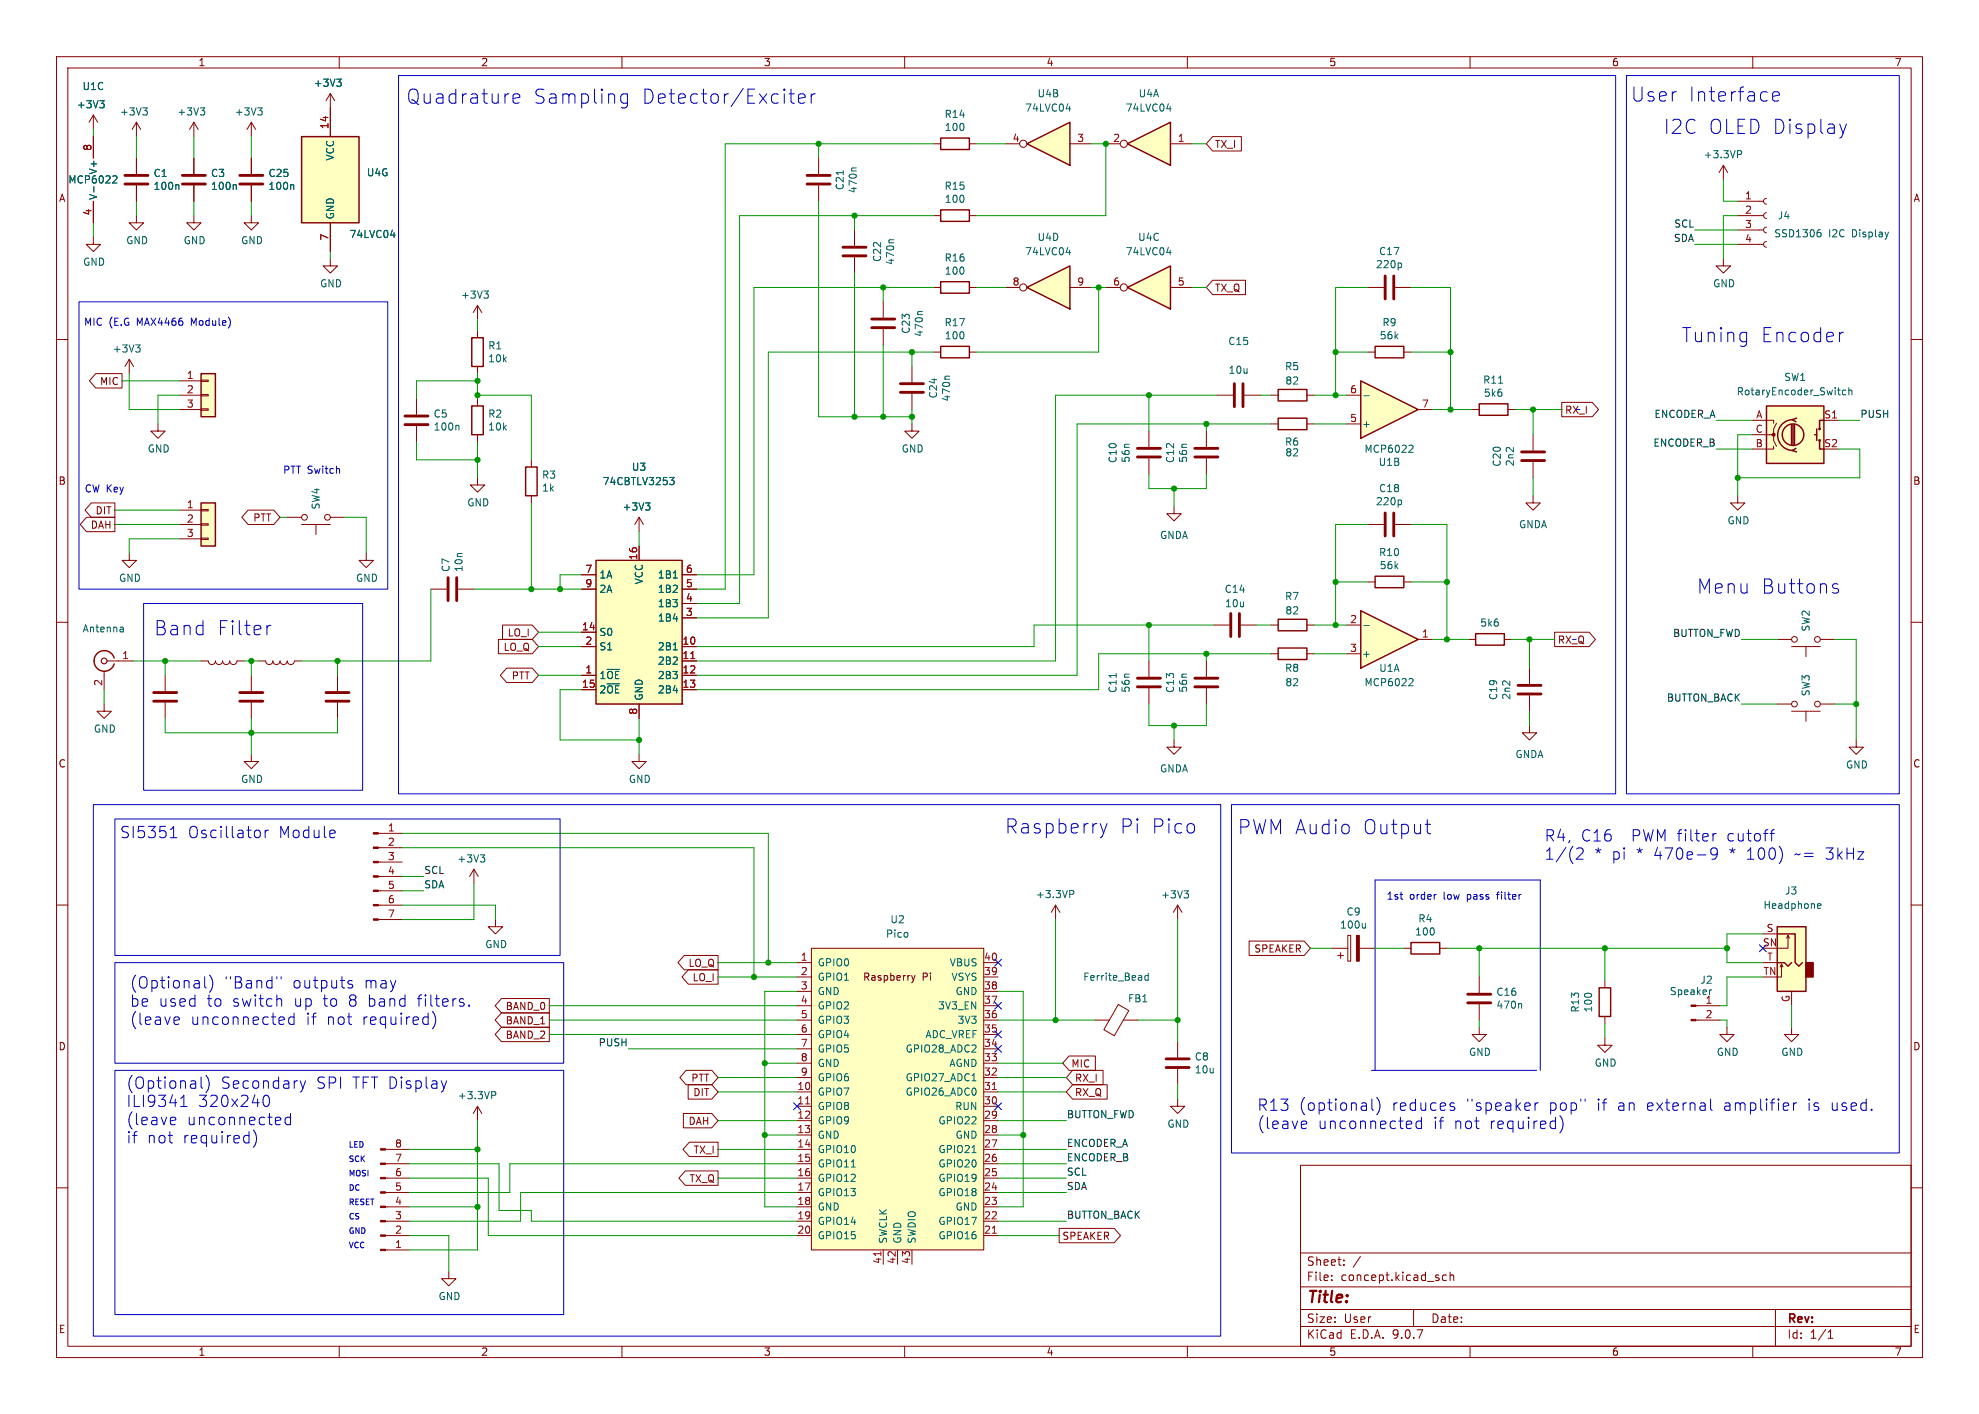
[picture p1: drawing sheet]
<svg xmlns="http://www.w3.org/2000/svg" width="350mm" height="250mm" viewBox="0 0 350 250" stroke-linecap="round" stroke-linejoin="round" font-family="sans-serif">
<defs><g id="words">
<g font-size="3.5" fill="#0000c2">
<text x="71.9" y="18.6">Quadrature</text>
<text x="94.4" y="18.6">Sampling</text>
<text x="113.5" y="18.6">Detector/Exciter</text>
<text x="288.3" y="18.2">User</text>
<text x="294.3" y="23.9">I2C</text>
<text x="298.5" y="18.2">Interface</text>
<text x="302.3" y="23.9">OLED Display</text>
<text x="297.5" y="60.7">Tuning</text>
<text x="311.5" y="60.7">Encoder</text>
<text x="300.2" y="105.2">Menu</text>
<text x="311.6" y="105.2">Buttons</text>
<text x="27.4" y="112.6">Band</text>
<text x="38.5" y="112.6">Filter</text>
<text x="177.8" y="147.6">Raspberry</text>
<text x="198.1" y="147.6">Pi</text>
<text x="203.7" y="147.6">Pico</text>
<text x="219" y="147.7">PWM Audio</text>
<text x="241.1" y="147.7">Output</text>
</g>
<g font-size="2.8" fill="#0000c2">
<text x="21.1" y="148.4">SI5351</text>
<text x="33.1" y="148.4">Oscillator</text>
<text x="49.2" y="148.4">Module</text>
<text x="273" y="149">R4,</text>
<text x="279.5" y="149">C16</text>
<text x="288.5" y="149">PWM filter</text>
<text x="305.4" y="149">cutoff</text>
<text x="273" y="152.2">1/(2</text>
<text x="281.9" y="152.2">*</text>
<text x="285" y="152.2">pi</text>
<text x="289.3" y="152.2">*</text>
<text x="292.4" y="152.2">470e-9</text>
<text x="305.8" y="152.2">*</text>
<text x="308.9" y="152.2">100)</text>
<text x="317.5" y="152.2">~=</text>
<text x="323" y="152.2">3kHz</text>
<text x="22.9" y="174.9">(Optional)</text>
<text x="22.9" y="178.2">be</text>
<text x="28" y="178.2">used</text>
<text x="36.5" y="178.2">to</text>
<text x="39.6" y="174.9">&quot;Band&quot;</text>
<text x="41" y="178.2">switch</text>
<text x="51.6" y="174.9">outputs</text>
<text x="51.9" y="178.2">up</text>
<text x="57.1" y="178.2">to</text>
<text x="61.7" y="178.2">8 band</text>
<text x="64.4" y="174.9">may</text>
<text x="74" y="178.2">filters.</text>
<text x="22.9" y="181.4">(leave</text>
<text x="33.6" y="181.4">unconnected</text>
<text x="54" y="181.4">if</text>
<text x="57.7" y="181.4">not</text>
<text x="64" y="181.4">required)</text>
<text x="22.2" y="192.7">(Optional)</text>
<text x="22.2" y="195.9">ILI9341</text>
<text x="34.9" y="195.9">320x240</text>
<text x="38.9" y="192.7">Secondary</text>
<text x="55.9" y="192.7">SPI TFT Display</text>
<text x="222.2" y="196.6">R13</text>
<text x="229.6" y="196.6">(optional)</text>
<text x="246.1" y="196.6">reduces</text>
<text x="259.3" y="196.6">&quot;speaker</text>
<text x="273.9" y="196.6">pop&quot;</text>
<text x="282.4" y="196.6">if</text>
<text x="286.1" y="196.6">an</text>
<text x="291.3" y="196.6">external</text>
<text x="305" y="196.6">amplifier</text>
<text x="319.9" y="196.6">is</text>
<text x="324.1" y="196.6">used.</text>
<text x="22.2" y="199.1">(leave</text>
<text x="22.2" y="202.3">if</text>
<text x="25.9" y="202.3">not</text>
<text x="32.2" y="202.3">required)</text>
<text x="32.9" y="199.1">unconnected</text>
<text x="222.2" y="199.8">(leave</text>
<text x="233" y="199.8">unconnected</text>
<text x="253.4" y="199.8">if</text>
<text x="257.1" y="199.8">not</text>
<text x="263.4" y="199.8">required)</text>
</g>
<text font-size="2.8" fill="#840000" x="231" y="230.9">Title:</text>
<g font-size="2.1" fill="#840000">
<text x="231" y="226.7">File:</text>
<text x="231" y="224">Sheet:</text>
<text x="237.1" y="226.7">concept.kicad_sch</text>
<text x="231" y="236.9">KiCad</text>
<text x="231" y="234.1">Size:</text>
<text x="237.7" y="234.1">User</text>
<text x="238.7" y="236.9">E.D.A.</text>
<text x="246.3" y="236.9">9.0.7</text>
<text x="253" y="234.1">Date:</text>
<text x="316" y="234.3">Rev:</text>
<text x="316" y="236.9">Id:</text>
<text x="320.1" y="236.9">1/1</text>
</g>
<g font-size="1.8" fill="#840000">
<text x="35" y="11.9">1</text>
<text x="85" y="11.9">2</text>
<text x="135" y="11.9">3</text>
<text x="185" y="11.9">4</text>
<text x="235" y="11.9">5</text>
<text x="285" y="11.9">6</text>
<text x="335" y="11.9">7</text>
<text x="214.8" y="26.4">TX_I</text>
<text x="10.3" y="35.9">A</text>
<text x="338.4" y="35.9">A</text>
<text x="214.8" y="51.8">TX_Q</text>
<text x="17.6" y="68.3">MIC</text>
<text x="10.3" y="85.9">B</text>
<text x="338.3" y="85.9">B</text>
<text x="16" y="93.7">DAH</text>
<text x="16.8" y="91.1">DIT</text>
<text x="44.7" y="92.4">PTT</text>
<text x="89.7" y="112.7">LO_I</text>
<text x="89" y="115.3">LO_Q</text>
<text x="90.4" y="120.4">PTT</text>
<text x="10.3" y="135.9">C</text>
<text x="338.3" y="135.9">C</text>
<text x="121.7" y="171.2">LO_Q</text>
<text x="122.4" y="173.7">LO_I</text>
<text x="152.5" y="173.6">Raspberry</text>
<text x="163.1" y="173.6">Pi</text>
<text x="221.7" y="168.6">SPEAKER</text>
<text x="89.3" y="178.8">BAND_0</text>
<text x="10.3" y="185.9">D</text>
<text x="89.3" y="181.3">BAND_1</text>
<text x="89.3" y="183.9">BAND_2</text>
<text x="338.3" y="185.9">D</text>
<text x="122.2" y="191.5">PTT</text>
<text x="189.4" y="188.9">MIC</text>
<text x="190" y="191.5">RX_I</text>
<text x="122.5" y="194">DIT</text>
<text x="190" y="194">RX_Q</text>
<text x="121.7" y="199.1">DAH</text>
<text x="121.8" y="209.3">TX_Q</text>
<text x="122.6" y="204.2">TX_I</text>
<text x="187.8" y="219.4">SPEAKER</text>
<text x="10.3" y="235.9">E</text>
<text x="35" y="239.9">1</text>
<text x="85" y="239.9">2</text>
<text x="135" y="239.9">3</text>
<text x="185" y="239.9">4</text>
<text x="235" y="239.9">5</text>
<text x="285" y="239.9">6</text>
<text x="335" y="239.9">7</text>
<text x="338.3" y="235.9">E</text>
</g>
<g font-size="1.8" fill="#006464">
<text x="14.5" y="16.1">U1C</text>
<text x="55.4" y="15.5">+3V3</text>
<text x="183.4" y="17.4">U4B</text>
<text x="201.3" y="17.4">U4A</text>
<text x="13.5" y="19.4">+3V3</text>
<text x="21.1" y="20.6">+3V3</text>
<text x="31.3" y="20.6">+3V3</text>
<text x="41.4" y="20.6">+3V3</text>
<text x="167" y="21.1">R14</text>
<text x="167" y="23.4">100</text>
<text x="181.2" y="19.9">74LVC04</text>
<text x="199" y="19.9">74LVC04</text>
<text x="59.3" y="28.5" transform="rotate(-90 59.3 28.5)">VCC</text>
<text x="301.2" y="28.2">+3.3VP</text>
<text x="12" y="32.6">MCP6022</text>
<text x="17.4" y="35.5" transform="rotate(-90 17.4 35.5)">V-</text>
<text x="17.4" y="31" transform="rotate(-90 17.4 31)">V+</text>
<text x="27.1" y="31.5">C1</text>
<text x="27.1" y="33.8">100n</text>
<text x="37.2" y="31.5">C3</text>
<text x="37.2" y="33.8">100n</text>
<text x="47.4" y="33.8">100n</text>
<text x="47.4" y="31.5">C25</text>
<text x="64.8" y="31.4">U4G</text>
<text x="149.4" y="33.7" transform="rotate(-90 149.4 33.7)">C21</text>
<text x="151.7" y="34.3" transform="rotate(-90 151.7 34.3)">470n</text>
<text x="167" y="33.8">R15</text>
<text x="59.3" y="38.9" transform="rotate(-90 59.3 38.9)">GND</text>
<text x="167" y="36.1">100</text>
<text x="314.3" y="39">J4</text>
<text x="14.6" y="47.2">GND</text>
<text x="22.2" y="43.4">GND</text>
<text x="32.4" y="43.4">GND</text>
<text x="42.5" y="43.4">GND</text>
<text x="61.7" y="42.3">74LVC04</text>
<text x="156" y="46.4" transform="rotate(-90 156 46.4)">C22</text>
<text x="158.3" y="47" transform="rotate(-90 158.3 47)">470n</text>
<text x="167" y="46.5">R16</text>
<text x="181.2" y="45.3">74LVC04</text>
<text x="183.4" y="42.8">U4D</text>
<text x="199" y="45.3">74LVC04</text>
<text x="201.2" y="42.8">U4C</text>
<text x="243.3" y="47.6">220p</text>
<text x="243.8" y="45.3">C17</text>
<text x="313.7" y="42.2">SSD1306</text>
<text x="323.4" y="42.2">I2C</text>
<text x="327.7" y="42.2">Display</text>
<text x="56.5" y="51">GND</text>
<text x="81.4" y="53">+3V3</text>
<text x="167" y="48.8">100</text>
<text x="302.9" y="51">GND</text>
<text x="161.1" y="59.1" transform="rotate(-90 161.1 59.1)">C23</text>
<text x="163.4" y="59.7" transform="rotate(-90 163.4 59.7)">470n</text>
<text x="167" y="57.9">R17</text>
<text x="244.4" y="57.9">R9</text>
<text x="19.8" y="62.5">+3V3</text>
<text x="86.2" y="62">R1</text>
<text x="86.2" y="64.3">10k</text>
<text x="167" y="60.2">100</text>
<text x="217.1" y="61.2">C15</text>
<text x="227.2" y="65.7">R5</text>
<text x="243.9" y="60.2">56k</text>
<text x="165.9" y="70.6" transform="rotate(-90 165.9 70.6)">C24</text>
<text x="168.2" y="71.1" transform="rotate(-90 168.2 71.1)">470n</text>
<text x="217.2" y="66.3">10u</text>
<text x="227.2" y="68.2">82</text>
<text x="262.2" y="68">R11</text>
<text x="262.3" y="70.4">5k6</text>
<text x="307.1" y="70.1">RotaryEncoder_Switch</text>
<text x="315.5" y="67.6">SW1</text>
<text x="76.6" y="74">C5</text>
<text x="76.6" y="76.3">100n</text>
<text x="86.2" y="74">R2</text>
<text x="86.2" y="76.3">10k</text>
<text x="240.8" y="75.8">+</text>
<text x="26" y="80.2">GND</text>
<text x="111.7" y="83.4">U3</text>
<text x="159.4" y="80.2">GND</text>
<text x="197.7" y="82" transform="rotate(-90 197.7 82)">C10</text>
<text x="200" y="81.9" transform="rotate(-90 200 81.9)">56n</text>
<text x="207.8" y="82" transform="rotate(-90 207.8 82)">C12</text>
<text x="210.2" y="81.9" transform="rotate(-90 210.2 81.9)">56n</text>
<text x="227.2" y="79">R6</text>
<text x="227.2" y="80.9">82</text>
<text x="241.2" y="80.3">MCP6022</text>
<text x="243.7" y="82.6">U1B</text>
<text x="265.6" y="82.6" transform="rotate(-90 265.6 82.6)">C20</text>
<text x="267.9" y="82.6" transform="rotate(-90 267.9 82.6)">2n2</text>
<text x="82.5" y="89.7">GND</text>
<text x="95.8" y="84.8">R3</text>
<text x="95.8" y="87.1">1k</text>
<text x="106.5" y="86">74CBTLV3253</text>
<text x="243.3" y="89.5">220p</text>
<text x="243.8" y="87.2">C18</text>
<text x="56.7" y="90.2" transform="rotate(-90 56.7 90.2)">SW4</text>
<text x="110" y="90.5">+3V3</text>
<text x="205.1" y="95.5">GNDA</text>
<text x="268.6" y="93.6">GNDA</text>
<text x="305.4" y="92.9">GND</text>
<text x="79.7" y="101.2" transform="rotate(-90 79.7 101.2)">C7</text>
<text x="82" y="101.2" transform="rotate(-90 82 101.2)">10n</text>
<text x="243.8" y="98.5">R10</text>
<text x="243.9" y="100.8">56k</text>
<text x="21" y="103.1">GND</text>
<text x="62.9" y="103.1">GND</text>
<text x="105.9" y="102.5">1A</text>
<text x="105.9" y="105">2A</text>
<text x="113.9" y="103.4" transform="rotate(-90 113.9 103.4)">VCC</text>
<text x="116.2" y="102.5">1B1</text>
<text x="116.2" y="105">1B2</text>
<text x="116.2" y="107.6">1B3</text>
<text x="216.5" y="105">C14</text>
<text x="216.6" y="107.6">10u</text>
<text x="227.2" y="106.3">R7</text>
<text x="14.5" y="112">Antenna</text>
<text x="105.9" y="112.6">S0</text>
<text x="116.2" y="110.1">1B4</text>
<text x="227.2" y="108.8">82</text>
<text x="261.7" y="111">5k6</text>
<text x="320.3" y="111.8" transform="rotate(-90 320.3 111.8)">SW2</text>
<text x="105.9" y="115.2">S1</text>
<text x="116.2" y="115.2">2B1</text>
<text x="116.2" y="117.7">2B2</text>
<text x="227.2" y="119">R8</text>
<text x="240.8" y="116.5">+</text>
<text x="243.8" y="119">U1A</text>
<text x="105.9" y="120.3">1~{OE}</text>
<text x="105.9" y="122.8">2~{OE}</text>
<text x="113.9" y="124" transform="rotate(-90 113.9 124)">GND</text>
<text x="116.2" y="120.3">2B3</text>
<text x="116.2" y="122.8">2B4</text>
<text x="197.7" y="122.6" transform="rotate(-90 197.7 122.6)">C11</text>
<text x="200" y="122.6" transform="rotate(-90 200 122.6)">56n</text>
<text x="207.8" y="122.6" transform="rotate(-90 207.8 122.6)">C13</text>
<text x="210.2" y="122.6" transform="rotate(-90 210.2 122.6)">56n</text>
<text x="227.2" y="121.5">82</text>
<text x="241.2" y="121.5">MCP6022</text>
<text x="265" y="123.9" transform="rotate(-90 265 123.9)">C19</text>
<text x="267.3" y="123.8" transform="rotate(-90 267.3 123.8)">2n2</text>
<text x="320.3" y="123.2" transform="rotate(-90 320.3 123.2)">SW3</text>
<text x="16.5" y="129.7">GND</text>
<text x="205.1" y="136.8">GNDA</text>
<text x="267.9" y="134.2">GNDA</text>
<text x="326.4" y="136.1">GND</text>
<text x="42.5" y="138.6">GND</text>
<text x="111.1" y="138.6">GND</text>
<text x="80.8" y="152.7">+3V3</text>
<text x="183.1" y="159">+3.3VP</text>
<text x="205.3" y="159.1">+3V3</text>
<text x="311.8" y="160.9">Headphone</text>
<text x="315.6" y="158.4">J3</text>
<text x="85.7" y="167.8">GND</text>
<text x="156.6" y="166">Pico</text>
<text x="157.4" y="163.4">U2</text>
<text x="236.9" y="164.4">100u</text>
<text x="238.1" y="162.1">C9</text>
<text x="250.2" y="165.6">100</text>
<text x="250.8" y="163.3">R4</text>
<text x="144.5" y="171.1">GPIO0</text>
<text x="144.5" y="173.6">GPIO1</text>
<text x="167.9" y="171.1">VBUS</text>
<text x="168.2" y="173.6">VSYS</text>
<text x="191.5" y="173.6">Ferrite_Bead</text>
<text x="144.5" y="176.1">GND</text>
<text x="144.5" y="178.7">GPIO2</text>
<text x="165.8" y="178.7">3V3_EN</text>
<text x="168.9" y="176.1">GND</text>
<text x="199.4" y="177.4">FB1</text>
<text x="264.6" y="178.6">470n</text>
<text x="264.6" y="176.3">C16</text>
<text x="279.5" y="179.1" transform="rotate(-90 279.5 179.1)">R13</text>
<text x="281.8" y="179.1" transform="rotate(-90 281.8 179.1)">100</text>
<text x="295.2" y="176.1">Speaker</text>
<text x="300.6" y="174.1">J2</text>
<text x="301.6" y="177.6">1</text>
<text x="144.5" y="181.2">GPIO3</text>
<text x="144.5" y="183.8">GPIO4</text>
<text x="163.6" y="183.8">ADC_VREF</text>
<text x="169.3" y="181.2">3V3</text>
<text x="144.5" y="186.3">GPIO5</text>
<text x="144.5" y="188.8">GND</text>
<text x="144.5" y="191.4">GPIO6</text>
<text x="160.1" y="186.3">GPIO28_ADC2</text>
<text x="160.1" y="191.4">GPIO27_ADC1</text>
<text x="167.8" y="188.8">AGND</text>
<text x="211.2" y="187.7">C8</text>
<text x="211.2" y="190">10u</text>
<text x="259.7" y="186.9">GND</text>
<text x="281.9" y="188.8">GND</text>
<text x="303.5" y="186.9">GND</text>
<text x="315" y="186.9">GND</text>
<text x="80.9" y="194.6">+3.3VP</text>
<text x="144.5" y="193.9">GPIO7</text>
<text x="144.5" y="196.5">GPIO8</text>
<text x="160.1" y="193.9">GPIO26_ADC0</text>
<text x="168.8" y="196.5">RUN</text>
<text x="144.5" y="199">GPIO9</text>
<text x="144.5" y="201.5">GND</text>
<text x="165.9" y="199">GPIO22</text>
<text x="168.9" y="201.5">GND</text>
<text x="206.4" y="199.6">GND</text>
<text x="144.5" y="204.1">GPIO10</text>
<text x="144.5" y="206.6">GPIO11</text>
<text x="144.5" y="209.2">GPIO12</text>
<text x="165.9" y="204.1">GPIO21</text>
<text x="165.9" y="206.6">GPIO20</text>
<text x="165.9" y="209.2">GPIO19</text>
<text x="144.5" y="211.7">GPIO13</text>
<text x="144.5" y="214.2">GND</text>
<text x="165.9" y="211.7">GPIO18</text>
<text x="168.9" y="214.2">GND</text>
<text x="144.5" y="216.8">GPIO14</text>
<text x="144.5" y="219.3">GPIO15</text>
<text x="157.1" y="220" transform="rotate(-90 157.1 220)">SWCLK</text>
<text x="159.6" y="220" transform="rotate(-90 159.6 220)">GND</text>
<text x="162.2" y="220" transform="rotate(-90 162.2 220)">SWDIO</text>
<text x="165.9" y="216.8">GPIO17</text>
<text x="165.9" y="219.3">GPIO16</text>
<text x="77.5" y="230.1">GND</text>
</g>
<g font-size="1.8" fill="#a90000">
<text x="58.2" y="22.9" transform="rotate(-90 58.2 22.9)">14</text>
<text x="16.3" y="26.8" transform="rotate(-90 16.3 26.8)">8</text>
<text x="179" y="25.2">4</text>
<text x="190.4" y="25.2">3</text>
<text x="196.8" y="25.2">2</text>
<text x="208.2" y="25.2">1</text>
<text x="308.5" y="35.3">1</text>
<text x="16.3" y="38.2" transform="rotate(-90 16.3 38.2)">4</text>
<text x="308.5" y="37.9">2</text>
<text x="308.5" y="40.4">3</text>
<text x="58.2" y="42.6" transform="rotate(-90 58.2 42.6)">7</text>
<text x="308.5" y="43">4</text>
<text x="179" y="50.6">8</text>
<text x="190.4" y="50.6">9</text>
<text x="196.8" y="50.6">6</text>
<text x="208.2" y="50.6">5</text>
<text x="32.9" y="67.1">1</text>
<text x="32.9" y="69.6">2</text>
<text x="238.7" y="69.6">6</text>
<text x="32.9" y="72.2">3</text>
<text x="238.7" y="74.7">5</text>
<text x="251.4" y="72.2">7</text>
<text x="310.4" y="76.6">C</text>
<text x="310.5" y="74.1">A</text>
<text x="322.5" y="74.1">S1</text>
<text x="310.4" y="79.1">B</text>
<text x="322.5" y="79.1">S2</text>
<text x="32.9" y="89.9">1</text>
<text x="32.9" y="92.5">2</text>
<text x="32.9" y="95">3</text>
<text x="103.4" y="101.4">7</text>
<text x="112.8" y="99.1" transform="rotate(-90 112.8 99.1)">16</text>
<text x="121.2" y="101.4">6</text>
<text x="103.4" y="103.9">9</text>
<text x="121.2" y="103.9">5</text>
<text x="121.2" y="106.5">4</text>
<text x="102.8" y="111.5">14</text>
<text x="121.2" y="109">3</text>
<text x="238.7" y="110.3">2</text>
<text x="251.4" y="112.8">1</text>
<text x="21.5" y="116.6">1</text>
<text x="103.4" y="114.1">2</text>
<text x="103.4" y="119.2">1</text>
<text x="120.6" y="114.1">10</text>
<text x="120.6" y="116.6">11</text>
<text x="120.6" y="119.2">12</text>
<text x="238.7" y="115.3">3</text>
<text x="18.2" y="121.4" transform="rotate(-90 18.2 121.4)">2</text>
<text x="102.8" y="121.7">15</text>
<text x="120.6" y="121.7">13</text>
<text x="112.8" y="126.5" transform="rotate(-90 112.8 126.5)">8</text>
<text x="68.5" y="147.1">1</text>
<text x="68.5" y="149.6">2</text>
<text x="68.5" y="152.2">3</text>
<text x="68.5" y="154.7">4</text>
<text x="68.5" y="157.3">5</text>
<text x="68.5" y="159.8">6</text>
<text x="68.5" y="162.3">7</text>
<text x="311.7" y="167.4">SN</text>
<text x="312.3" y="164.9">S</text>
<text x="141.5" y="170">1</text>
<text x="141.5" y="172.5">2</text>
<text x="173.9" y="170">40</text>
<text x="173.9" y="172.5">39</text>
<text x="311.8" y="172.5">TN</text>
<text x="312.5" y="170">T</text>
<text x="141.5" y="175">3</text>
<text x="141.5" y="177.6">4</text>
<text x="173.9" y="175">38</text>
<text x="173.9" y="177.6">37</text>
<text x="316.6" y="177.3" transform="rotate(-90 316.6 177.3)">G</text>
<text x="141.5" y="180.1">5</text>
<text x="141.5" y="182.7">6</text>
<text x="141.5" y="185.2">7</text>
<text x="173.9" y="180.1">36</text>
<text x="173.9" y="182.7">35</text>
<text x="173.9" y="185.2">34</text>
<text x="301.6" y="180.1">2</text>
<text x="141.5" y="187.7">8</text>
<text x="141.5" y="190.3">9</text>
<text x="173.9" y="187.7">33</text>
<text x="173.9" y="190.3">32</text>
<text x="140.9" y="192.8">10</text>
<text x="140.9" y="195.4">11</text>
<text x="140.9" y="197.9">12</text>
<text x="173.9" y="192.8">31</text>
<text x="173.9" y="195.4">30</text>
<text x="173.9" y="197.9">29</text>
<text x="69.8" y="203">8</text>
<text x="140.9" y="200.4">13</text>
<text x="140.9" y="203">14</text>
<text x="173.9" y="200.4">28</text>
<text x="173.9" y="203">27</text>
<text x="69.8" y="208.1">6</text>
<text x="69.8" y="205.5">7</text>
<text x="140.9" y="205.5">15</text>
<text x="140.9" y="208.1">16</text>
<text x="173.9" y="205.5">26</text>
<text x="173.9" y="208.1">25</text>
<text x="69.8" y="215.7">3</text>
<text x="69.8" y="213.1">4</text>
<text x="69.8" y="210.6">5</text>
<text x="140.9" y="210.6">17</text>
<text x="140.9" y="213.1">18</text>
<text x="140.9" y="215.7">19</text>
<text x="173.9" y="210.6">24</text>
<text x="173.9" y="213.1">23</text>
<text x="173.9" y="215.7">22</text>
<text x="69.8" y="220.8">1</text>
<text x="69.8" y="218.2">2</text>
<text x="140.9" y="218.2">20</text>
<text x="173.9" y="218.2">21</text>
<text x="156" y="223.6" transform="rotate(-90 156 223.6)">41</text>
<text x="158.5" y="223.6" transform="rotate(-90 158.5 223.6)">42</text>
<text x="161" y="223.6" transform="rotate(-90 161 223.6)">43</text>
</g>
<g font-size="1.8" fill="#0f0f0f">
<text x="296" y="40.3">SCL</text>
<text x="295.9" y="42.9">SDA</text>
<text x="292.5" y="74">ENCODER_A</text>
<text x="328.9" y="74">PUSH</text>
<text x="292.3" y="79.1">ENCODER_B</text>
<text x="295.8" y="112.7">BUTTON_FWD</text>
<text x="294.7" y="124.1">BUTTON_BACK</text>
<text x="74.9" y="154.6">SCL</text>
<text x="74.9" y="157.2">SDA</text>
<text x="105.8" y="185.1">PUSH</text>
<text x="188.6" y="197.8">BUTTON_FWD</text>
<text x="188.6" y="202.9">ENCODER_A</text>
<text x="188.6" y="208">SCL</text>
<text x="188.6" y="205.4">ENCODER_B</text>
<text x="188.6" y="210.5">SDA</text>
<text x="188.6" y="215.6">BUTTON_BACK</text>
</g>
<g font-size="1.8" fill="#0000c2">
<text x="14.8" y="57.7">MIC</text>
<text x="19.3" y="57.7">(E.G</text>
<text x="24.3" y="57.7">MAX4466</text>
<text x="34.1" y="57.7">Module)</text>
<text x="276.7" y="73.4">RX_I</text>
<text x="50" y="83.8">PTT Switch</text>
<text x="14.9" y="87.2">CW Key</text>
<text x="275.4" y="114">RX_Q</text>
<text x="245.1" y="159.2">1st</text>
<text x="249.3" y="159.2">order</text>
<text x="255.4" y="159.2">low</text>
<text x="259.7" y="159.2">pass</text>
<text x="265.3" y="159.2">filter</text>
</g>
<g font-size="1.4" fill="#0000c2">
<text x="61.6" y="203">LED</text>
<text x="61.6" y="205.5">SCK</text>
<text x="61.6" y="208.1">MOSI</text>
<text x="61.6" y="215.7">CS</text>
<text x="61.6" y="213.1">RESET</text>
<text x="61.6" y="210.6">DC</text>
<text x="61.6" y="218.2">GND</text>
<text x="61.6" y="220.8">VCC</text>
</g>
</g></defs>
<g fill="none" stroke="#840000" stroke-width=".18">
<path d="M10 10h330v230h-330zM12 12h326v226h-326zM58.4 16.5l.8 1.3M58.4 16.5l-.7 1.3M58.4 16.5v2.6M60 10v2M110 10v2M160 10v2M210 10v2M260 10v2M310 10v2M16.5 20.3v2.6"/>
<path d="M16.5 24.2v3.8M16.5 35.6v3.8M16.5 20.3l.8 1.3M16.5 20.3l-.8 1.3M24.1 38.1v1.3h1.3l-1.3 1.3-1.2-1.3h1.2M24.1 21.6l.8 1.3M24.1 21.6l-.7 1.3M24.1 21.6v2.6M24.1 28v2.8M24.1 32.8v2.8M34.3 38.1v1.3h1.3l-1.3 1.3-1.3-1.3h1.3M34.3 21.6l.8 1.3"/>
<path d="M34.3 21.6l-.8 1.3M34.3 21.6v2.6M34.3 28v2.8M34.3 32.8v2.8M44.4 38.1v1.3h1.3l-1.3 1.3-1.2-1.3h1.2M44.4 21.6v2.6M44.4 28v2.8M44.4 32.8v2.8M44.4 21.6l.8 1.3M44.4 21.6l-.7 1.3M16.5 41.9v1.3h1.3l-1.3 1.3-1.3-1.3h1.3M58.4 45.7v1.3h1.3l-1.3 1.3-1.3-1.3h1.3"/>
<path d="M10 60h2M22.9 63.5l.7 1.3M22.9 63.5l-.8 1.3M22.9 63.5v2.6M203.2 76.2v2.8M338 60h2M203.2 81.1v2.7M10 110h2M44.4 119.4v2.8M45.7 116.9h1.3a.64 .64 0 0 0 .6 .6 .64 .64 0 0 0 .7-.6 .64 .64 0 0 0 .6 .6 .64 .64 0 0 0 .6-.6 .64 .64 0 0 0 .7 .6 .64 .64 0 0 0 .6-.6 .64 .64 0 0 0 .6 .6 .64 .64 0 0 0 .7-.6h1.2M59.7 119.4v2.8M338 110h2"/>
<path d="M44.4 133.4v1.2h1.3l-1.3 1.3-1.2-1.3h1.2M44.4 124.2v2.8M59.7 124.2v2.8M113 133.4v1.2h1.3l-1.3 1.3-1.2-1.3h1.2M66.9 147.3h4.2M66.9 149.9h4.2M66.9 152.4h4.2M66.9 155h4.2M66.9 157.5h4.2M10 160h2M66.9 160h4.2M66.9 162.6h4.2"/>
<path d="M235.6 167.7h2.8M236.6 168.9h1M237.1 168.4v1M238.4 165.4h.5v4.6h-.5zM240.4 167.7h2.8M338 160h2M84.5 195.6l-.8 1.3M84.5 195.6l.7 1.3M84.5 195.6v2.5M10 210h2M230 206h108v32h-108zM338 210h2"/>
<path d="M60 238v2M110 238v2M160 238v2M210 238v2M230 234.5h108M230 231.5h108M230 227.5h108M230 221.5h108M235.5 226.3v.1M235.5 225.5v.1M237.7 223.6v.1M237.7 222.8v.1"/>
<path d="M240.6 222.2l-1.3 1.9M250 231.5v3M255.8 225.5l-.4-.1-.3 .3v.4l.2 .3h.5M256.5 225.6l.2-.2 .3 .1 .1 .9M256.5 224.9v1.5M260 238v2M310 238v2M314 231.5v6.5M323.3 236.6h.9M323.3 235.6l.5-.5v1.5"/>
</g>
<g fill="none" stroke="#006464" stroke-width=".18">
<path d="M17.6 17.8h.8l-.4 .5M18.2 18.3l.2 .2v.3l-.2 .3M25.3 19.1h.7l-.4 .5M25.8 19.6l.2 .2v.3l-.2 .2M35.4 19.1h.8l-.4 .5M36 19.6l.2 .2v.3l-.2 .2M45.6 19.1h.8l-.5 .5M46.1 19.6l.3 .2v.3l-.3 .2M59.6 14h.7l-.4 .5M60.1 14.5l.2 .2v.3l-.2 .3M16.6 33v1M20.1 31.1h.5l.1 .3-.8 1h.8"/>
<path d="M31.5 32.7l.1 .1v.7M41.6 32.7l.2 .1v.7M51.8 32.7l.2 .1v.7M24 61h.8l-.4 .5M24.5 61.5l.3 .2v.3l-.3 .3M241.5 163.3v.8M241.5 164l-.2 .1M87 193h.4l.3 .3-.1 .3-.6 .1"/>
</g>
<path d="M22.1 31h4.1M22.1 32.5h4.1M32.3 31h4M32.3 32.5h4M42.4 31h4.1M42.4 32.5h4.1M201.2 79.3h4M201.2 80.8h4M42.4 124h4.1M42.4 122.5h4.1M57.7 124h4M57.7 122.5h4" fill="none" stroke="#840000" stroke-width=".51"/>
<g fill="#840000" stroke="#840000" stroke-width=".18">
<path d="M239.9 165.4h.5v4.6h-.5z"/>
<path d="M66 147.2h.9v.3h-.9z"/>
<path d="M66 149.8h.9v.2h-.9z"/>
<path d="M66 152.3h.9v.3h-.9z"/>
<path d="M66 154.8h.9v.3h-.9z"/>
<path d="M66 157.4h.9v.2h-.9z"/>
<path d="M66 159.9h.9v.3h-.9z"/>
<path d="M66 162.5h.9v.2h-.9z"/>
</g>
<path d="M53.3 24.2h10.2v15.2h-10.2z" fill="#ffffc2"/>
<path d="M53.3 24.2h10.2v15.2h-10.2zM93 82.6h2v5.1h-2zM20.2 116.4a1.81 1.81 0 0 0-2.8-1 1.81 1.81 0 0 0 0 2.9 1.81 1.81 0 0 0 2.8-.9M226.1 114.6h5v2h-5z" fill="none" stroke="#840000" stroke-width=".25"/>
<g fill="none" stroke="#840000" stroke-width=".18">
<path d="M58.4 19.1v5.1M58.4 39.4v5.1M213.4 76.2v2.8M22.9 97.8v1.3h1.2l-1.2 1.3-1.3-1.3h1.3M64.8 97.8v1.3h1.2l-1.2 1.3-1.3-1.3h1.3M94 81.3v1.3M94 87.7v1.2M113 91.5l.8 1.2M113 91.5l-.7 1.2M113 91.5v2.5M207.6 89.6v1.2h1.3l-1.3 1.3-1.2-1.3h1.2M213.4 81.1v2.7"/>
<path d="M18.4 118.6v3.3M18.9 116.9h4.6M29.2 119.4v2.8M35.6 116.9h1.2a.64 .64 0 0 0 .7 .6 .64 .64 0 0 0 .6-.6 .64 .64 0 0 0 .6 .6 .64 .64 0 0 0 .7-.6 .64 .64 0 0 0 .6 .6 .64 .64 0 0 0 .6-.6 .64 .64 0 0 0 .7 .6 .64 .64 0 0 0 .6-.6h1.3M76.2 104.2h2.8M81 104.2h2.8M203.2 116.9v2.8M213.4 116.9v2.8M224.8 115.6h1.3M231.1 115.6h1.3M18.4 124.5v1.3h1.3l-1.3 1.2-1.3-1.2h1.3M29.2 124.2v2.8"/>
<path d="M203.2 121.7v2.8M207.6 130.8v1.3h1.3l-1.3 1.3-1.2-1.3h1.2M213.4 121.7v2.8M186.7 160l-.8 1.3M186.7 160l.8 1.3M186.7 160v2.6M208.3 160v2.6M208.3 160l.7 1.3M208.3 160l-.8 1.3M208.3 194.3v1.3h1.2l-1.2 1.3-1.3-1.3h1.3M208.3 184.2v2.8M208.3 189v2.8"/>
</g>
<path d="M69.1 41.6h.8M69.7 41.2v.8M114.2 88.9h.7l-.4 .5M114.7 89.4l.2 .2v.3l-.2 .3M21.6 110.9l.2 .2v.6M21.8 111.7h-.4M21.8 111.2h-.4M197.4 119.1v.7M189.2 157.4h.5l.2 .3-.1 .4h-.6M209.4 157.5h.8l-.4 .5M210 158l.2 .2v.3l-.2 .3" fill="none" stroke="#006464" stroke-width=".18"/>
<path d="M211.3 79.3h4.1M211.3 80.8h4.1M79.2 102.1v4.1M80.8 102.1v4.1M201.2 119.9h4M211.3 119.9h4.1M27.2 124h4M27.2 122.5h4M201.2 121.4h4M211.3 121.4h4.1M206.2 187.2h4.1M206.2 188.7h4.1" fill="none" stroke="#840000" stroke-width=".51"/>
<circle cx="18.4" cy="116.9" r=".51" fill="none" stroke="#840000" stroke-width=".2"/>
<path d="M105.4 99.1h15.2v25.4h-15.2z" fill="#ffffc2"/>
<path d="M105.4 99.1h15.2v25.4h-15.2zM226.1 109.5h5v2h-5zM261 112h5.1v2.1h-5.1zM249.6 166.6h5v2.1h-5z" fill="none" stroke="#840000" stroke-width=".25"/>
<g fill="none" stroke="#840000" stroke-width=".18">
<path d="M144.8 28v2.8M144.8 32.8v2.8M84.5 54l.7 1.3M84.5 54l-.8 1.3M84.5 54v2.5M113 96.5v2.6M102.9 101.6h2.5M102.9 104.2h2.5M102.9 111.8h2.5M102.9 114.3h2.5M102.9 119.4h2.5M120.6 101.6h2.6"/>
<path d="M120.6 104.2h2.6M120.6 114.3h2.6M120.6 119.4h2.6M120.6 106.7h2.6M120.6 109.2h2.6M120.6 116.9h2.6M224.8 110.5h1.3M231.1 110.5h1.3M259.7 113.1h1.3M266.1 113.1h1.2M102.9 121.9h2.5M113 124.5v2.5"/>
<path d="M120.6 124.5h.1M120.6 121.9h2.6M83.8 153.7l.8 1.3M83.8 153.7l-.7 1.3M83.8 153.7v2.5M87.6 162.6v1.3h1.3l-1.3 1.2-1.2-1.2h1.2M248.3 167.7h1.3M254.6 167.7h1.3M261.6 172.7v2.8M261.6 177.6v2.8"/>
</g>
<path d="M149.1 30.2v.7M151.5 29.7h-.7l-.2 .2M85.6 51.5h.8l-.5 .4M86.1 51.9l.3 .3v.3l-.3 .2M118.4 84.4h.8l-.4 .5 .4 .1v.5l-.2 .2h-.4M119.1 102.2h.7M119.1 114.9h.7M85 151.2h.7l-.4 .4M85.5 151.6l.2 .3v.3l-.2 .2M268.9 177.4l.2 .2v.7" fill="none" stroke="#006464" stroke-width=".18"/>
<path d="M122.2 116.4h.7" fill="none" stroke="#a90000" stroke-width=".18"/>
<path d="M142.7 32.5h4.1M142.7 31h4.1M259.6 175.8h4.1M259.6 177.3h4.1" fill="none" stroke="#840000" stroke-width=".51"/>
<path d="M240.7 108l10.1 5.1-10.1 5z" fill="#ffffc2"/>
<path d="M240.7 108l10.1 5.1-10.1 5z" fill="none" stroke="#840000" stroke-width=".25"/>
<path d="M238.1 115.6h2.6M238.1 110.5h2.6M250.8 113.1h2.6M197.8 177.6l1.8 1.1-2.5 4.4-1.9-1zM193.7 180.4h2.5M198.7 180.4h2.6" fill="none" stroke="#840000" stroke-width=".18"/>
<path d="M241.2 110.6h1M249.4 120h.4l.1 .3-.8 1h.8M203.1 172.1v1.2M203.1 172.5h-.4l-.2 .2 .1 .6h.5" fill="none" stroke="#006464" stroke-width=".18"/>
<path d="M181.6 25.4l7.6-3.8v7.6z" fill="#ffffc2"/>
<path d="M181.6 25.4l7.6-3.8v7.6z" fill="none" stroke="#840000" stroke-width=".25"/>
<g fill="none" stroke="#840000" stroke-width=".18">
<path d="M177.8 25.4h2.5M189.2 25.4h3.8"/>
<circle cx="181" cy="25.4" r=".63"/>
</g>
<path d="M188.6 19.2h.8M189.2 18.8v.9" fill="none" stroke="#006464" stroke-width=".18"/>
<path d="M199.4 50.8l7.6-3.8v7.6z" fill="#ffffc2"/>
<path d="M199.4 50.8l7.6-3.8v7.6z" fill="none" stroke="#840000" stroke-width=".25"/>
<g fill="none" stroke="#840000" stroke-width=".18">
<path d="M195.6 50.8h2.5M207 50.8h3.8M214.6 110.5h2.8M219.5 110.5h2.7M68.2 218.5h4.2M68.2 215.9h4.2M68.2 213.4h4.2M68.2 210.8h4.2M68.2 208.3h4.2M68.2 205.8h4.2M68.2 203.2h4.2M68.2 221h4.2"/>
<circle cx="198.8" cy="50.8" r=".63"/>
</g>
<path d="M206.3 44.6h.8M206.9 44.2v.9" fill="none" stroke="#006464" stroke-width=".18"/>
<path d="M217.7 108.5v4M219.2 108.5v4" fill="none" stroke="#840000" stroke-width=".51"/>
<g fill="#840000" stroke="#840000" stroke-width=".18">
<path d="M67.3 220.9h.9v.2h-.9z"/>
<path d="M67.3 218.3h.9v.3h-.9z"/>
<path d="M67.3 215.8h.9v.3h-.9z"/>
<path d="M67.3 213.3h.9v.2h-.9z"/>
<path d="M67.3 210.7h.9v.3h-.9z"/>
<path d="M67.3 208.2h.9v.2h-.9z"/>
<path d="M67.3 205.6h.9v.3h-.9z"/>
<path d="M67.3 203.1h.9v.3h-.9z"/>
</g>
<path d="M143.5 167.7h30.5v53.3h-30.5z" fill="#ffffc2"/>
<g fill="none" stroke="#840000" stroke-width=".18">
<path d="M84.5 58.4v1.3M84.5 64.8v1.3M84.5 70.5v1.3M84.5 76.9v1.2M141 170.2h2.5M141 172.7h2.5M141 175.3h2.5M141 177.8h2.5M143.5 167.7h30.5v53.3h-30.5zM161.2 172.5l.3 .8M161.5 173.3l-.3 .4M161.8 172.5l-.3 .8"/>
<path d="M174 170.2h2.5M174 172.7h2.5M174 175.3h2.5M174 177.8h2.5M141 180.4h2.5M141 182.9h2.5M141 185.4h2.5M141 188h2.5M141 190.5h2.5M141 193.1h2.5M141 195.6h2.5M141 198.1h2.5"/>
<path d="M174 180.4h2.5M174 182.9h2.5M174 185.4h2.5M174 188h2.5M174 190.5h2.5M174 193.1h2.5M174 195.6h2.5M174 198.1h2.5M141 200.7h2.5M141 203.2h2.5M141 205.8h2.5M141 208.3h2.5"/>
<path d="M141 210.8h2.5M141 213.4h2.5M141 215.9h2.5M141 218.5h2.5M174 200.7h2.5M174 203.2h2.5M174 205.8h2.5M174 208.3h2.5M174 210.8h2.5M174 213.4h2.5M174 215.9h2.5M174 218.5h2.5"/>
<path d="M156.2 221v2.5M158.7 221v2.5M161.3 221v2.5"/>
</g>
<path d="M142.5 195.2h.7M175.5 192.6h.7M175.5 218h.7M155.8 221.3v.7" fill="none" stroke="#a90000" stroke-width=".18"/>
<path d="M171.9 191.1h.7M150.6 206.3h.7M171.9 203.8h.7" fill="none" stroke="#006464" stroke-width=".18"/>
<path d="M83.4 59.7h2.1v5.1h-2.1zM83.4 71.8h2.1v5.1h-2.1z" fill="none" stroke="#840000" stroke-width=".25"/>
<path d="M240.7 67.3l10.1 5.1-10.1 5.1z" fill="#ffffc2"/>
<path d="M240.7 67.3l10.1 5.1-10.1 5.1z" fill="none" stroke="#840000" stroke-width=".25"/>
<path d="M238.1 75h2.6M238.1 69.9h2.6M250.8 72.4h2.6" fill="none" stroke="#840000" stroke-width=".18"/>
<path d="M241.2 70h1M249.4 78.7l.4 .1 .1 .3-.8 .9h.8" fill="none" stroke="#006464" stroke-width=".18"/>
<path d="M181.6 50.8l7.6-3.8v7.6z" fill="#ffffc2"/>
<path d="M166.4 49.8h5v2h-5zM181.6 50.8l7.6-3.8v7.6zM166.4 61.2h5v2.1h-5zM226.1 68.9h5v2h-5zM226.1 73.9h5v2.1h-5z" fill="none" stroke="#840000" stroke-width=".25"/>
<g fill="none" stroke="#840000" stroke-width=".18">
<path d="M156.2 53.4v2.8M156.2 58.2v2.8M165.1 50.8h1.3M171.4 50.8h1.3M177.8 50.8h2.5M189.2 50.8h3.8M161.3 64.8v2.8M161.3 69.6v2.8M165.1 62.3h1.3M171.4 62.3h1.3M224.8 69.9h1.3M224.8 75h1.3"/>
<path d="M231.1 69.9h1.3M231.1 75h1.3M79.4 224.8v1.3h1.2l-1.2 1.3-1.3-1.3h1.3"/>
<circle cx="181" cy="50.8" r=".63"/>
</g>
<path d="M163.1 55.1h-.6l-.2 .2M188.6 44.6h.8M189.2 44.2v.9M168 66.5h-.7l-.2 .2" fill="none" stroke="#006464" stroke-width=".18"/>
<path d="M154.2 57.9h4M154.2 56.4h4M159.3 69.4h4M159.3 67.8h4" fill="none" stroke="#840000" stroke-width=".51"/>
<path d="M199.4 25.4l7.6-3.8v7.6z" fill="#ffffc2"/>
<path d="M199.4 25.4l7.6-3.8v7.6z" fill="none" stroke="#840000" stroke-width=".25"/>
<g fill="none" stroke="#840000" stroke-width=".18">
<path d="M195.6 25.4h2.5M207 25.4h3.8M161.3 75v1.2h1.3l-1.3 1.3-1.3-1.3h1.3M271.1 76.9v2.8M271.1 87.7v1.2h1.3l-1.3 1.3-1.2-1.3h1.2M271.1 81.7v2.8M299.9 177.8h4.3M299.9 180.4h4.3M305.4 181.6v1.3h1.3l-1.3 1.3-1.2-1.3h1.2M316.9 181.6v1.3h1.2l-1.2 1.3-1.3-1.3h1.3"/>
<circle cx="198.8" cy="25.4" r=".63"/>
</g>
<path d="M206.3 19.2h.8M206.9 18.8v.9M302.7 175l-.3 .1" fill="none" stroke="#006464" stroke-width=".18"/>
<path d="M269.1 79.9h4.1M269.1 81.4h4.1" fill="none" stroke="#840000" stroke-width=".51"/>
<g fill="#840000" stroke="#840000" stroke-width=".18">
<path d="M299.1 177.7h.8v.3h-.8z"/>
<path d="M299.1 180.2h.8v.3h-.8z"/>
</g>
<path d="M314.3 163.9h5.1v11.4h-5.1z" fill="#ffffc2"/>
<path d="M319.4 170.2h1.3v2.5h-1.3z" fill="#840000" stroke="#840000" stroke-width=".25"/>
<path d="M243.2 61.2h5.1v2.1h-5.1zM261.6 71.4h5.1v2h-5.1zM243.2 101.9h5.1v2h-5.1zM282.8 174.7h2.1v5h-2.1zM314.3 163.9h5.1v11.4h-5.1zM314.3 170.2h1.3l.6 .6 .7-.6M314.3 165.1h3.2v5.1l.6 .6 .7-.6" fill="none" stroke="#840000" stroke-width=".25"/>
<g fill="none" stroke="#840000" stroke-width=".18">
<path d="M241.9 50.8h2.8M246.8 50.8h2.8M304.8 45.7v1.3h1.3l-1.3 1.3-1.3-1.3h1.3M215.3 69.9h2.8M220.1 69.9h2.8M241.9 62.3h1.3M248.3 62.3h1.3M260.3 72.4h1.3M266.7 72.4h1.3M84.5 84.5v1.3h1.2l-1.2 1.2-1.3-1.2h1.3M241.9 92.7h2.8M246.8 92.7h2.8"/>
<path d="M307.3 87.7v1.2h1.3l-1.3 1.3-1.2-1.3h1.2M241.9 102.9h1.3M248.3 102.9h1.3M270.5 118.1v2.8M314.3 113.1h2.6M316.9 114.3h5M319.4 114.3v1.8M321.9 113.1h2.6M270.5 128.3v1.3h1.3l-1.3 1.2-1.3-1.2h1.3M270.5 123v2.8M314.3 124.5h2.6M316.9 125.8h5"/>
<path d="M319.4 125.8v1.7M321.9 124.5h2.6M328.3 130.8v1.3h1.3l-1.3 1.3-1.3-1.3h1.3M283.8 173.4v1.3M283.8 179.7v1.3M311.8 165.1h2.5M311.8 170.2h2.5M315.1 170.5l-.3 .5M315.3 171l-.2-.5v2.2h-.8M316.2 165.4l-.2 .5M316.5 165.9l-.3-.5v2.3h-1.9M316.9 175.3v2.5"/>
<path d="M261.6 181.6v1.3h1.3l-1.3 1.3-1.3-1.3h1.3M283.8 183.5v1.3h1.3l-1.3 1.3-1.2-1.3h1.2"/>
<circle cx="317.4" cy="113.1" r=".51"/>
<circle cx="321.4" cy="113.1" r=".51"/>
<circle cx="317.4" cy="124.5" r=".51"/>
<circle cx="321.4" cy="124.5" r=".51"/>
</g>
<path d="M247.6 46.5l.3 .2v.4l-.3 .2M265 67.8h.8M247.6 88.4l.3 .2v.4l-.3 .3M321.5 160l.1-.2h.3l.2 .2v.1l-.6 .1M321.5 160.4l.1 .2h.4" fill="none" stroke="#006464" stroke-width=".18"/>
<path d="M245 48.8v4.1M246.5 48.8v4.1M218.3 67.8v4.1M219.8 67.8v4.1M245 90.7v4.1M246.5 90.7v4.1M268.5 122.7h4M268.5 121.2h4" fill="none" stroke="#840000" stroke-width=".51"/>
<path d="M312.4 71.8h10.2v10.1h-10.2z" fill="#ffffc2"/>
<g fill="none" stroke="#840000" stroke-width=".25">
<path d="M166.4 37.1h5v2h-5zM312.4 71.8h10.2v10.1h-10.2zM316.9 75.1v3.5M317.1 74.2a2.73 2.73 0 0 0-2.7 2.7 2.73 2.73 0 0 0 2.7 2.8M317.1 75.1v3.5M317.4 75.1v3.5M317.6 79.3l-.6 .4 .8 .2M317.8 73.9l-.8 .3 .6 .4M320.9 76.9h.4M321.3 75.8v2.1M321.8 77.9v1.5h.8M322.6 74.3h-.8v1.5"/>
<circle cx="317.1" cy="76.9" r="1.9"/>
<circle cx="321.8" cy="75.8" r=".13"/>
<circle cx="321.8" cy="77.9" r=".13"/>
</g>
<path d="M165.1 38.1h1.3M171.4 38.1h1.3M73.7 70.5v2.8M73.7 75.3v2.8M309.9 74.3h3.8v.5M309.9 76.9h3.8v1l.5 1M313.7 78.9v.5h-3.8M314.2 74.8l-.5 1v1.1h-.5M322.6 74.3h2.5" fill="none" stroke="#840000" stroke-width=".18"/>
<circle cx="313.7" cy="76.9" r=".25" fill="#840000" stroke="#840000" stroke-width=".18"/>
<path d="M81 75.2l.2 .2v.6M326.5 69h-.4l-.3 .2 .2 .6h.5M327 69.1l.2-.1h.3v.8M327 68.5v1.3" fill="none" stroke="#006464" stroke-width=".18"/>
<path d="M71.6 73.6h4.1M71.6 75.1h4.1" fill="none" stroke="#840000" stroke-width=".51"/>
<path d="M35.6 88.9h2.5v7.6h-2.5z" fill="#ffffc2"/>
<path d="M166.4 24.4h5v2h-5zM35.6 88.9h2.5v7.6h-2.5z" fill="none" stroke="#840000" stroke-width=".25"/>
<path d="M165.1 25.4h1.3M171.4 25.4h1.3M31.7 90.2h3.9M31.7 92.7h3.9M31.7 95.3h3.9M35.6 90.1h1.2v.2h-1.2zM35.6 92.6h1.2v.3h-1.2zM35.6 95.1h1.2v.3h-1.2z" fill="none" stroke="#840000" stroke-width=".18"/>
<path d="M35.6 66.1h2.5v7.6h-2.5z" fill="#ffffc2"/>
<path d="M35.6 66.1h2.5v7.6h-2.5z" fill="none" stroke="#840000" stroke-width=".25"/>
<g fill="none" stroke="#840000" stroke-width=".18">
<path d="M58.4 19.1v5.1M16.5 24.2v3.8M16.5 35.6v3.8M24.1 28v2.8M24.1 32.8v2.8M34.3 28v2.8M34.3 32.8v2.8M44.4 28v2.8M44.4 32.8v2.8M58.4 39.4v5.1M214.5 24.2h5.1v2.5h-5.1l-1.1-1.3zM304.8 29.2l-.8 1.3"/>
<path d="M304.8 29.2l.8 1.3M304.8 29.2v2.6M307.3 35.6h4.6M307.3 38.1h4.6M312.4 35.1l-.3 .1-.2 .4 .2 .3 .3 .2M312.4 37.6l-.3 .2-.2 .3 .2 .4 .3 .1M151.1 40.7v2.8M151.1 45.5v2.8M214.5 49.6h5.8v2.5h-5.8l-1.1-1.3zM307.3 40.7h4.6M307.3 43.2h4.6M312.4 40.2l-.3 .1-.2 .4 .2 .3 .3 .2"/>
<path d="M312.4 42.7l-.3 .1-.2 .4 .2 .4 .3 .1M16.9 66.1h4.7v2.5h-4.7l-1.1-1.3zM27.9 75v1.2h1.3l-1.3 1.3-1.2-1.3h1.2M31.7 67.3h3.9M31.7 69.9h3.9M31.7 72.4h3.9M35.6 67.2h1.2v.3h-1.2zM35.6 69.7h1.2v.3h-1.2zM35.6 72.3h1.2v.2h-1.2zM276.2 71.1h5.4l1.1 1.3-1.1 1.3h-5.4zM15.3 91.5h5v2.5h-5l-1.1-1.3zM16.1 88.9h4.2v2.6h-4.2l-1.1-1.3z"/>
<path d="M43.9 90.2h4.5l1.1 1.3-1.1 1.2h-4.5l-1.1-1.2zM50.8 91.5h2.5M53.3 92.7h5.1M55.9 92.7v1.8M58.4 91.5h2.6M113 96.5v2.6M88.1 113.1h6l1.1 1.2-1.1 1.3h-6zM88.9 110.5h5.2l1.1 1.3-1.1 1.3h-5.2zM89.6 118.1h4.5l1.1 1.3-1.1 1.3h-4.5l-1.1-1.3zM102.9 101.6h2.5M102.9 104.2h2.5M102.9 111.8h2.5"/>
<path d="M102.9 114.3h2.5M102.9 119.4h2.5M120.6 101.6h2.6M120.6 104.2h2.6M120.6 114.3h2.6M120.6 119.4h2.6M120.6 106.7h2.6M120.6 109.2h2.6M120.6 116.9h2.6M275 111.8h6.1l1.1 1.3-1.1 1.2h-6.1zM102.9 121.9h2.5M113 124.5v2.5"/>
<path d="M120.6 121.9h2.6M88.7 179.1h8.5v2.5h-8.5l-1.1-1.2zM88.7 176.6h8.5v2.5h-8.5l-1.1-1.3zM121 168.9h6v2.6h-6l-1.1-1.3zM121.7 171.5h5.3v2.5h-5.3l-1.1-1.3zM220.9 166.4h9.8l1.1 1.3-1.1 1.2h-9.8zM88.7 181.6h8.5v2.6h-8.5l-1.1-1.3zM120.9 196.9h5l1.1 1.2-1.1 1.3h-5zM121.3 189.3h4.6l1.1 1.2-1.1 1.3h-4.6l-1.1-1.3zM121.7 191.8h4.2l1.1 1.3-1.1 1.2h-4.2zM189.1 186.7h4.6v2.6h-4.6l-1.1-1.3zM189.7 191.8h6.1v2.5h-6.1l-1.1-1.2z"/>
<path d="M189.7 189.3h5.4v2.5h-5.4l-1.1-1.3zM121.2 207h5.8v2.6h-5.8l-1.1-1.3zM121.9 202h5.1v2.5h-5.1l-1.1-1.3zM187.3 217.2h9.8l1.1 1.3-1.1 1.2h-9.8z"/>
<circle cx="53.8" cy="91.5" r=".51"/>
<circle cx="57.9" cy="91.5" r=".51"/>
</g>
<g fill="none" stroke="#006464" stroke-width=".18">
<path d="M17.6 17.8h.8l-.4 .5M18.2 18.3l.2 .2v.3l-.2 .3M59.6 14h.7l-.4 .5M60.1 14.5l.2 .2v.3l-.2 .3M16.6 33v1M20.1 31.1h.5l.1 .3-.8 1h.8M31.5 32.7l.1 .1v.7M41.6 32.7l.2 .1v.7M51.8 32.7l.2 .1v.7M307.3 26.6h.5l.2 .3-.1 .3-.6 .1M69.1 41.6h.8M69.7 41.2v.8"/>
<path d="M158.1 42.4h-.7l-.2 .2M321.6 41.1h.2l.3 .2-.1 .5-.4 .1M321.7 40.6h.3M114.2 88.9h.7l-.4 .5M114.7 89.4l.2 .2v.3l-.2 .3M118.4 84.4h.8l-.4 .5 .4 .1v.5l-.2 .2h-.4M119.1 102.2h.7M119.1 114.9h.7"/>
</g>
<path d="M149.1 45.2h4.1M149.1 43.7h4.1" fill="none" stroke="#840000" stroke-width=".51"/>
<g fill="none" stroke="#0000c2" stroke-width=".18">
<path d="M70.5 13.4h215.2v127h-215.2zM90.7 17.4l1.2-.2-.1-.5-.7-.1-.4 .3v1l.2 .2 .2 .2 .7-.2M109.9 18l.4 .3 .7-.2M111 16.7l-.7-.1-.4 .2M111 16.6v2a.68 .68 0 0 1-1.1 .4M139.5 16.6h1M139.9 15.8v2.1l.1 .2 .5 .2M141.2 17.4l1.2-.2-.1-.5-.7-.1-.4 .3v1l.1 .2 .3 .2 .7-.2M143.5 16.6v1.7M144.2 16.6a.64 .64 0 0 0-.7 .5M287.7 13.4h48.2v127h-48.2zM313.5 17l1.2-.2-.1-.5-.7-.1-.4 .4v.9l.1 .3 .3 .1 .7-.1"/>
<path d="M326.6 21.9l-.6 1.7M14 53.4h54.6v50.8h-54.6zM326.1 58.8l-.5 .1M25.4 106.7h38.7v33h-38.7zM47.9 110.6l-.5 .1M324.5 104l.6 .2 .1 .3-.4 .4h-.5M324.5 103.2l.6 .1M16.5 142.3h199.4v93.9h-199.4zM20.3 144.8h78.8v24.1h-78.8zM30.1 148.1h1.2M30.3 146.6l.4-.5v2M45.7 146.8l.3 .4v.5l-.3 .4"/>
<path d="M46.9 146.8v1.3M47.5 146.8a.51 .51 0 0 0-.6 .4M59.2 146.9l.1 .4-1 .1M194.6 145.6l.6 1.7M195.2 147.3l-.3 .6M195.8 145.6l-.6 1.7M217.8 142.3h118.1v61.6h-118.1zM247.6 158.1h.5M248 159h.1M252.1 145.7h.9M252.6 147.3l.4 .1M279.2 149.9l-.3 .2"/>
<path d="M279.6 149.9a.54 .54 0 0 1 .3 .9l-1.1 1.1h1.2M303 147.4v1.3M303.5 147.4a.51 .51 0 0 0-.5 .3M303.7 150.8l-.4 .4h-.3l-.4-.4v-.5l.2-.3 .5-.1 .3 .2a1.32 1.32 0 0 1-.4 1.8h-.4M313.1 147.4h.7M313.8 146.7l-.4 .1-.1 .2v1.7M20.3 170.2h79.4v17.8h-79.4zM31.1 179.8l.5 .1 .1 .4-.9 .2M36.2 172.7v1.7l.3 .3M37.1 172.4a2.32 2.32 0 0 1 .1 3M49 172.7v.4M49.5 176.6l.3 .3v1"/>
<path d="M49.7 172.7v.4M52 179.9l-.6-.1-.3 .4v.6l.1 .2 .2 .1 .6-.1M52 179.1v2M61.6 173.9l.7 .2 .1 .3-.3 .3-.6-.1M61.6 173.5l.2-.1 .5 .1M76.6 178.9a2.32 2.32 0 0 1-.1 3M83 177.7l.1 .1-.1 .1M83 177.7l-.1 .1 .1 .1M83 177.7v.2M20.3 189.3h79.4v43.1h-79.4zM30.4 197.5l.6 .1 .1 .4-1 .2M31 198.8l-.6 .1"/>
<path d="M31.6 181l-.5 .1M31.9 195.6h1.2M32.5 193.6v2M35.6 190.4v1.7l.2 .3M36.4 190.1a2.32 2.32 0 0 1 .1 3M44.9 199.9a2.32 2.32 0 0 1-.1 2.9M46.6 194a1.03 1.03 0 0 0 .6 1.6 1.18 1.18 0 0 0 .4-1.6M51.4 197.6l-.6-.1-.4 .4v.6l.2 .3 .2 .1 .6-.1M51.4 196.9v2M53.1 191.1l.5 1.3M53.6 192.4l-.2 .5-.3 .2M54 191.1l-.4 1.3"/>
<path d="M79 191.1l-.5 1.3M230.4 198.2l.6 .1 .1 .4-.9 .2M231 199.5h-.6M242.6 189.3h29.2M242.6 194.3v1.7l.3 .3M243.2 189.3v-33.7h29.2v33.7M243.5 194a2.32 2.32 0 0 1 .1 3M251.4 198.3l-.6-.1-.4 .4v.6l.2 .3h.2h.6M251.4 197.5v2M256.7 195.7l.5 .1 .1 .2-.3 .3h-.4M256.7 195l.5 .1M271.5 195v1.3"/>
<path d="M272.1 195a.51 .51 0 0 0-.6 .4M276.4 198.1a2.31 2.31 0 0 1-.5 2.2M280.3 194.3v.4M302.5 194.3v1.7l.3 .3M317.2 195v1.3M317.8 195a.51 .51 0 0 0-.6 .4"/>
</g>
<g fill="none" stroke="#009600" stroke-width=".18">
<path d="M16.5 22.9v1.3M16.5 39.4v2.5M24.1 24.2v3.8M24.1 35.6v2.5M34.3 24.2v3.8M34.3 35.6v2.5M44.4 24.2v3.8M44.4 35.6v2.5M144.8 25.4v2.6M144.8 35.6v38.1h16.5M151.1 38.1v2.6M165.1 38.1h-34.3v68.6h-7.6"/>
<path d="M165.1 25.4h-36.8v78.8h-5.1M172.7 25.4h5.1M193 25.4h2.6v12.7h-22.9M210.8 25.4h2.6M304.8 31.8v3.8h2.5M307.3 38.1h-2.5v7.6M58.4 44.5v1.2M84.5 56.5v1.9M151.1 48.3v25.4M156.2 50.8v2.6M165.1 50.8h-31.8v50.8h-10.1M172.7 50.8h5.1"/>
<path d="M193 50.8h2.6M194.3 50.8v11.5h-21.6M210.8 50.8h2.6M241.9 50.8h-5.7v19.1M249.6 50.8h6.9v21.6M299.7 43.2h7.6M299.7 40.7h7.6M21.6 67.3h10.1M22.9 66.1v6.3h8.8M31.7 69.9h-3.8v5.1M73.7 78.1v3.2h10.8M84.5 69.9h9.5v11.4"/>
<path d="M84.5 66.1v4.4M84.5 78.1v6.4M84.5 67.3h-10.8v3.2M156.2 61v12.7M161.3 62.3v2.5M161.3 72.4v2.6M165.1 62.3h-29.2v46.9h-12.7M203.2 69.9v6.3M213.4 75v1.2M215.3 69.9h-28.6v47h-63.5M222.9 69.9h1.9M224.8 75h-34.3v44.4h-67.3"/>
<path d="M232.4 69.9h5.7M232.4 75h5.7M236.2 62.3h5.7M249.6 62.3h6.9M253.4 72.4h6.9M268 72.4h8.2M271.1 72.4v4.5M303.5 74.3h6.4M303.5 79.4h6.4M309.9 76.9h-2.6v10.8M325.1 79.4h3.8v5.1h-21.6M325.1 74.3h3.8"/>
<path d="M20.3 92.7h11.4M20.3 90.2h11.4M31.7 95.3h-8.8v2.5M49.5 91.5h1.3M61 91.5h3.8v6.3M94 88.9v15.3M113 94v2.5M203.2 83.8v2.6h10.2v-2.6M207.6 86.4v3.2M241.9 92.7h-5.7v17.8M249.6 92.7h6.3v20.4M271.1 84.5v3.2"/>
<path d="M23.5 116.9h12.1M29.2 116.9v2.5M43.2 116.9h2.5M44.4 116.9v2.5M59.7 116.9v2.5M76.2 104.2v12.7h-22.9M83.8 104.2h19.1M95.2 119.4h7.7M95.2 114.3h7.7M95.2 111.8h7.7M102.9 101.6h-3.8v2.6M203.2 110.5v6.4"/>
<path d="M213.4 115.6v1.3M214.6 110.5h-31.7v3.8h-59.7M222.2 110.5h2.6M224.8 115.6h-30.5v6.3h-71.1M232.4 110.5h5.7M232.4 115.6h5.7M236.2 102.9h5.7M249.6 102.9h6.3M253.4 113.1h6.3M267.3 113.1h7.7M270.5 113.1v5M308 113.1h6.3"/>
<path d="M324.5 113.1h3.8v17.7M18.4 121.9v2.6M29.2 127v2.6h30.5v-2.6M44.4 127v6.4M102.9 121.9h-3.8v8.9h13.9M113 127v6.4M203.2 124.5v3.8h10.2v-3.8M207.6 128.3v2.5M270.5 125.8v2.5M308 124.5h6.3M324.5 124.5h3.8M71.1 149.9h62.2v22.8"/>
<path d="M71.1 147.3h64.8v22.9M71.1 157.5h3.8M71.1 155h3.8M83.8 156.2v6.4h-12.7M71.1 160h16.5v2.6M97.2 177.8h43.8M127 172.7h14M127 170.2h14M141 175.3h-5.7v38.1h5.7M176.5 175.3h4.5v38.1h-4.5M186.7 162.6v17.8M208.3 162.6v21.6"/>
<path d="M231.8 167.7h3.8M243.2 167.7h5.1M255.9 167.7h49.5M261.6 167.7v5M283.8 167.7v5.7M311.8 172.7h-6.4v5.1h-1.2M311.8 165.1h-6.4v5.1h6.4M316.9 177.8v3.8M84.5 198.1v22.9h-12.1M97.2 180.4h43.8M97.2 182.9h43.8M111.1 185.4h29.9"/>
<path d="M127 198.1h14M127 193.1h14M127 190.5h14M135.3 188h5.7M176.5 198.1h12.1M176.5 188h11.5M176.5 193.1h12.1M176.5 180.4h17.2M176.5 190.5h12.1M201.3 180.4h7M208.3 191.8v2.5M261.6 180.4v1.2"/>
<path d="M283.8 181v2.5M304.2 180.4h1.2v1.2M72.4 208.3h14v10.2h54.6M72.4 205.8h15.9v8.2h5.7v1.9h47M72.4 203.2h12.1M72.4 213.4h12.1M72.4 218.5h7v6.3M127 208.3h14M127 203.2h14M135.3 200.7h5.7M141 210.8h-48.9v5.1h-19.7M141 205.8h-50.8v5h-17.8"/>
<path d="M176.5 215.9h12.1M176.5 210.8h12.1M176.5 208.3h12.1M176.5 203.2h12.1M176.5 200.7h4.5M176.5 205.8h12.1M176.5 218.5h10.8"/>
</g>
<g fill="none" stroke="#000084" stroke-width=".18">
<path d="M175.9 169.6l1.2 1.2M175.9 177.2l1.2 1.2M177.1 169.6l-1.2 1.2M177.1 177.2l-1.2 1.2M311.2 167.1l1.2 1.2M312.4 167.1l-1.2 1.2M140.4 195l1.2 1.2M141.6 195l-1.2 1.2M175.9 182.3l1.2 1.2M175.9 184.8l1.2 1.3M175.9 195l1.2 1.2M177.1 182.3l-1.2 1.2"/>
<path d="M177.1 184.8l-1.2 1.3M177.1 195l-1.2 1.2"/>
</g>
<path d="M122.2 116.4h.7" fill="none" stroke="#a90000" stroke-width=".18"/>
<g fill="#009600" stroke="#009600" stroke-width=".18">
<circle cx="151.1" cy="73.7" r=".46"/>
<circle cx="156.2" cy="73.7" r=".46"/>
<circle cx="161.3" cy="73.7" r=".46"/>
<circle cx="203.2" cy="110.5" r=".46"/>
<circle cx="94" cy="104.2" r=".46"/>
<circle cx="99.1" cy="104.2" r=".46"/>
<circle cx="84.5" cy="69.9" r=".46"/>
<circle cx="161.3" cy="62.3" r=".46"/>
<circle cx="144.8" cy="25.4" r=".46"/>
<circle cx="84.5" cy="81.3" r=".46"/>
<circle cx="113" cy="130.8" r=".46"/>
<circle cx="84.5" cy="67.3" r=".46"/>
<circle cx="44.4" cy="116.9" r=".46"/>
<circle cx="59.7" cy="116.9" r=".46"/>
<circle cx="270.5" cy="113.1" r=".46"/>
<circle cx="255.9" cy="113.1" r=".46"/>
<circle cx="236.2" cy="102.9" r=".46"/>
<circle cx="236.2" cy="110.5" r=".46"/>
<circle cx="207.6" cy="86.4" r=".46"/>
<circle cx="213.4" cy="115.6" r=".46"/>
<circle cx="213.4" cy="75" r=".46"/>
<circle cx="207.6" cy="128.3" r=".46"/>
<circle cx="328.3" cy="124.5" r=".46"/>
<circle cx="307.3" cy="84.5" r=".46"/>
<circle cx="151.1" cy="38.1" r=".46"/>
<circle cx="156.2" cy="50.8" r=".46"/>
<circle cx="195.6" cy="25.4" r=".46"/>
<circle cx="261.6" cy="167.7" r=".46"/>
<circle cx="305.4" cy="167.7" r=".46"/>
<circle cx="283.8" cy="167.7" r=".46"/>
<circle cx="255.9" cy="102.9" r=".46"/>
<circle cx="271.1" cy="72.4" r=".46"/>
<circle cx="194.3" cy="50.8" r=".46"/>
<circle cx="203.2" cy="69.9" r=".46"/>
<circle cx="256.5" cy="62.3" r=".46"/>
<circle cx="236.2" cy="69.9" r=".46"/>
<circle cx="256.5" cy="72.4" r=".46"/>
<circle cx="236.2" cy="62.3" r=".46"/>
<circle cx="29.2" cy="116.9" r=".46"/>
<circle cx="44.4" cy="129.6" r=".46"/>
<circle cx="135.9" cy="170.2" r=".46"/>
<circle cx="135.3" cy="188" r=".46"/>
<circle cx="133.3" cy="172.7" r=".46"/>
<circle cx="186.7" cy="180.4" r=".46"/>
<circle cx="208.3" cy="180.4" r=".46"/>
<circle cx="84.5" cy="213.4" r=".46"/>
<circle cx="84.5" cy="203.2" r=".46"/>
<circle cx="135.3" cy="200.7" r=".46"/>
<circle cx="181" cy="200.7" r=".46"/>
</g>
<use href="#words"/>
</svg>
